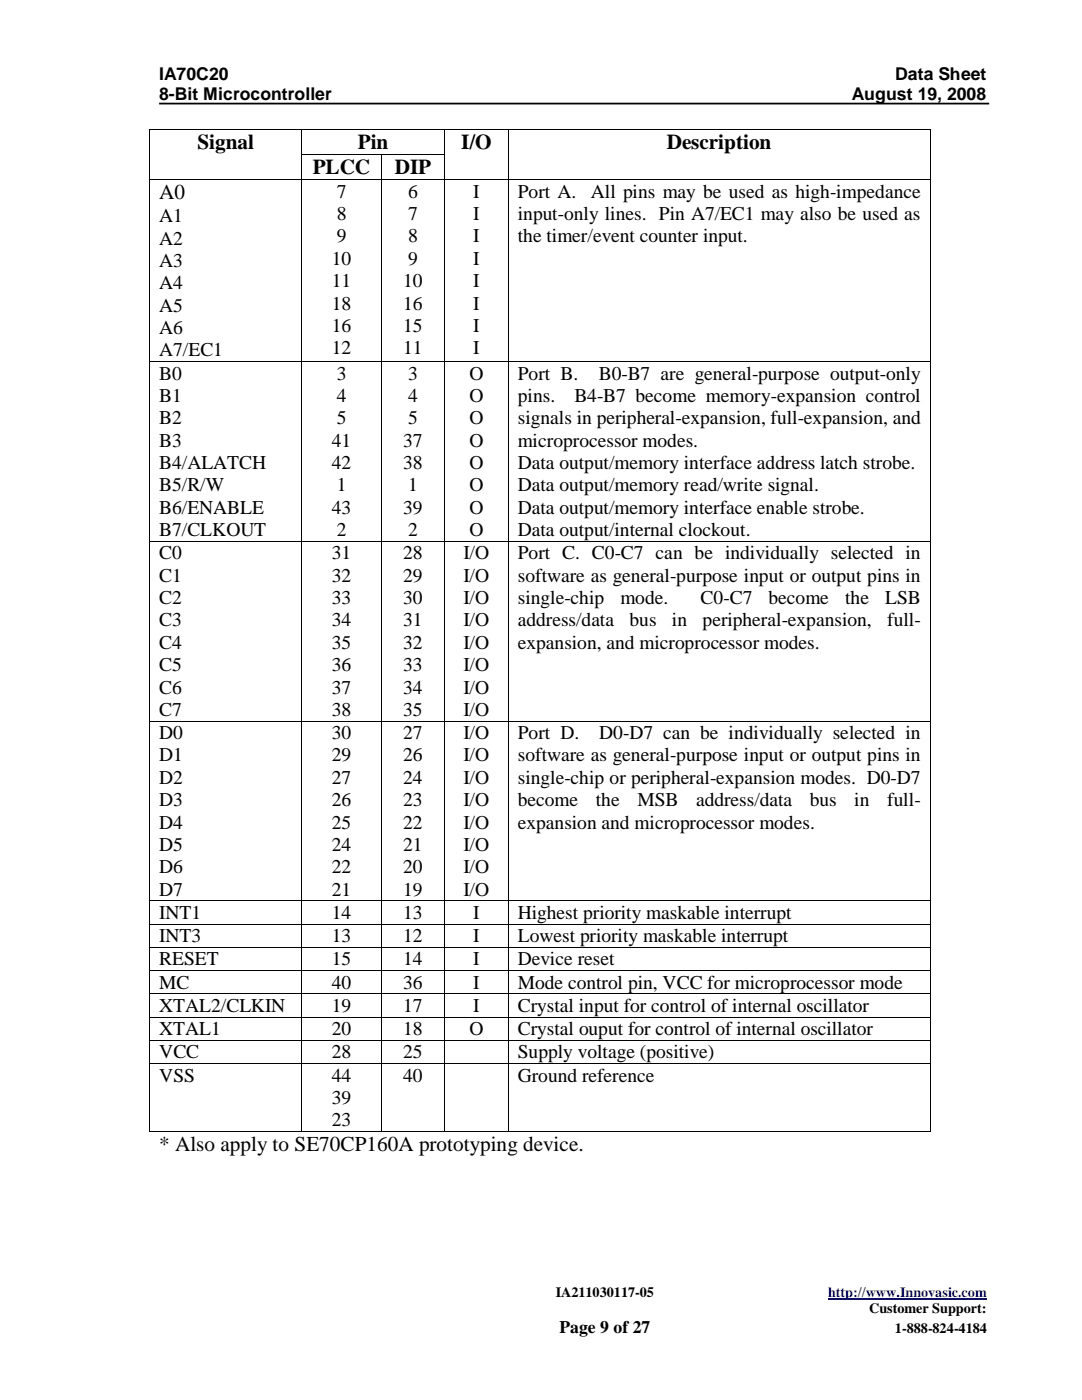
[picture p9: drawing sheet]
<svg xmlns="http://www.w3.org/2000/svg" width="216mm" height="279mm" viewBox="0 0 216 279" stroke-linecap="round" stroke-linejoin="round" font-family="sans-serif">
<defs><g id="words">
<g font-size="4.2">
<text x="39.4" y="29.8">Signal</text>
<text x="71.4" y="29.8">Pin</text>
<text x="92" y="29.8">I/O</text>
<text x="133" y="29.8">Description</text>
<text x="62.4" y="34.8">PLCC</text>
<text x="78.8" y="34.8">DIP</text>
<text x="31.8" y="39.8">A0</text>
<text x="31.8" y="229.7">* Also apply to SE70CP160A prototyping device.</text>
</g>
<g font-size="3.9">
<text x="67.2" y="39.5">7</text>
<text x="81.4" y="39.5">6</text>
<text x="94.4" y="39.5">I</text>
<text x="103.3" y="39.5">Port A.</text>
<text x="117.9" y="39.5">All pins may be used as high-impedance</text>
<text x="31.8" y="44.3">A1</text>
<text x="67.2" y="43.9">8</text>
<text x="81.4" y="43.9">7</text>
<text x="94.4" y="43.9">I</text>
<text x="103.3" y="43.9">input-only lines. Pin A7/EC1 may also be used as</text>
<text x="31.8" y="48.8">A2</text>
<text x="31.8" y="53.3">A3</text>
<text x="66.2" y="52.8">10</text>
<text x="67.2" y="48.4">9</text>
<text x="81.4" y="48.4">8</text>
<text x="81.4" y="52.8">9</text>
<text x="94.4" y="48.4">I</text>
<text x="94.4" y="52.8">I</text>
<text x="103.3" y="48.4">the timer/event counter input.</text>
<text x="31.8" y="57.7">A4</text>
<text x="66.2" y="57.3">11</text>
<text x="80.5" y="57.3">10</text>
<text x="94.4" y="57.3">I</text>
<text x="31.8" y="62.2">A5</text>
<text x="66.2" y="61.8">18</text>
<text x="80.5" y="61.8">16</text>
<text x="94.4" y="61.8">I</text>
<text x="31.8" y="66.6">A6</text>
<text x="31.8" y="71.1">A7/EC1</text>
<text x="66.2" y="66.3">16</text>
<text x="66.2" y="70.7">12</text>
<text x="80.5" y="66.3">15</text>
<text x="80.5" y="70.7">11</text>
<text x="94.4" y="66.3">I</text>
<text x="94.4" y="70.7">I</text>
<text x="31.8" y="75.7">B0</text>
<text x="67.2" y="75.7">3</text>
<text x="81.4" y="75.7">3</text>
<text x="93.7" y="75.7">O</text>
<text x="103.3" y="75.7">Port B.</text>
<text x="119.5" y="75.7">B0-B7 are general-purpose output-only</text>
<text x="31.8" y="80.2">B1</text>
<text x="67.2" y="80.2">4</text>
<text x="81.4" y="80.2">4</text>
<text x="93.7" y="80.2">O</text>
<text x="103.3" y="80.2">pins.</text>
<text x="114.6" y="80.2">B4-B7 become memory-expansion control</text>
<text x="31.8" y="84.7">B2</text>
<text x="31.8" y="89.1">B3</text>
<text x="66.2" y="89.1">41</text>
<text x="67.2" y="84.7">5</text>
<text x="80.5" y="89.1">37</text>
<text x="81.4" y="84.7">5</text>
<text x="93.7" y="84.7">O</text>
<text x="93.7" y="89.1">O</text>
<text x="103.3" y="84.7">signals in peripheral-expansion, full-expansion, and</text>
<text x="103.3" y="89.1">microprocessor modes.</text>
<text x="31.8" y="93.6">B4/ALATCH</text>
<text x="66.2" y="93.6">42</text>
<text x="80.5" y="93.6">38</text>
<text x="93.7" y="93.6">O</text>
<text x="103.3" y="93.6">Data output/memory interface address latch strobe.</text>
<text x="31.8" y="98.1">B5/R/W</text>
<text x="67.2" y="98.1">1</text>
<text x="81.4" y="98.1">1</text>
<text x="93.7" y="98.1">O</text>
<text x="103.3" y="98.1">Data output/memory read/write signal.</text>
<text x="31.8" y="102.5">B6/ENABLE</text>
<text x="31.8" y="107">B7/CLKOUT</text>
<text x="66.2" y="102.5">43</text>
<text x="67.2" y="107">2</text>
<text x="80.5" y="102.5">39</text>
<text x="81.4" y="107">2</text>
<text x="93.7" y="102.5">O</text>
<text x="93.7" y="107">O</text>
<text x="103.3" y="102.5">Data output/memory interface enable strobe.</text>
<text x="103.3" y="107">Data output/internal clockout.</text>
<text x="31.8" y="111.7">C0</text>
<text x="66.2" y="111.7">31</text>
<text x="80.5" y="111.7">28</text>
<text x="92.5" y="111.7">I/O</text>
<text x="103.3" y="111.7">Port C. C0-C7 can be individually selected in</text>
<text x="31.8" y="116.1">C1</text>
<text x="66.2" y="116.1">32</text>
<text x="80.5" y="116.1">29</text>
<text x="92.5" y="116.1">I/O</text>
<text x="103.3" y="116.1">software as general-purpose input or output pins in</text>
<text x="31.8" y="120.5">C2</text>
<text x="31.8" y="125">C3</text>
<text x="66.2" y="120.5">33</text>
<text x="66.2" y="125">34</text>
<text x="80.5" y="120.5">30</text>
<text x="80.5" y="125">31</text>
<text x="92.5" y="120.5">I/O</text>
<text x="92.5" y="125">I/O</text>
<text x="103.3" y="120.5">single-chip</text>
<text x="103.3" y="125">address/data</text>
<text x="123.8" y="120.5">mode.</text>
<text x="125.6" y="125">bus</text>
<text x="134.1" y="125">in</text>
<text x="139.8" y="120.5">C0-C7</text>
<text x="140.2" y="125">peripheral-expansion,</text>
<text x="153.4" y="120.5">become</text>
<text x="168.6" y="120.5">the</text>
<text x="176.6" y="120.5">LSB</text>
<text x="177.1" y="125">full-</text>
<text x="31.8" y="129.5">C4</text>
<text x="66.2" y="129.5">35</text>
<text x="80.5" y="129.5">32</text>
<text x="92.5" y="129.5">I/O</text>
<text x="103.3" y="129.5">expansion, and microprocessor modes.</text>
<text x="31.8" y="134">C5</text>
<text x="66.2" y="134">36</text>
<text x="80.5" y="134">33</text>
<text x="92.5" y="134">I/O</text>
<text x="31.8" y="138.4">C6</text>
<text x="31.8" y="142.9">C7</text>
<text x="66.2" y="138.4">37</text>
<text x="66.2" y="142.9">38</text>
<text x="80.5" y="138.4">34</text>
<text x="80.5" y="142.9">35</text>
<text x="92.5" y="138.4">I/O</text>
<text x="92.5" y="142.9">I/O</text>
<text x="31.8" y="147.5">D0</text>
<text x="66.2" y="147.5">30</text>
<text x="80.5" y="147.5">27</text>
<text x="92.5" y="147.5">I/O</text>
<text x="103.3" y="147.5">Port D.</text>
<text x="119.6" y="147.5">D0-D7 can be individually selected in</text>
<text x="31.8" y="152">D1</text>
<text x="66.2" y="152">29</text>
<text x="80.5" y="152">26</text>
<text x="92.5" y="152">I/O</text>
<text x="103.3" y="152">software as general-purpose input or output pins in</text>
<text x="31.8" y="156.4">D2</text>
<text x="31.8" y="160.9">D3</text>
<text x="66.2" y="156.4">27</text>
<text x="66.2" y="160.9">26</text>
<text x="80.5" y="156.4">24</text>
<text x="80.5" y="160.9">23</text>
<text x="92.5" y="156.4">I/O</text>
<text x="92.5" y="160.9">I/O</text>
<text x="103.3" y="156.4">single-chip or peripheral-expansion modes. D0-D7</text>
<text x="103.3" y="160.9">become</text>
<text x="118.9" y="160.9">the</text>
<text x="127.2" y="160.9">MSB</text>
<text x="138.9" y="160.9">address/data</text>
<text x="161.6" y="160.9">bus</text>
<text x="170.5" y="160.9">in</text>
<text x="177" y="160.9">full-</text>
<text x="31.8" y="165.4">D4</text>
<text x="66.2" y="165.4">25</text>
<text x="80.5" y="165.4">22</text>
<text x="92.5" y="165.4">I/O</text>
<text x="103.3" y="165.4">expansion and microprocessor modes.</text>
<text x="31.8" y="169.8">D5</text>
<text x="66.2" y="169.8">24</text>
<text x="80.5" y="169.8">21</text>
<text x="92.5" y="169.8">I/O</text>
<text x="31.8" y="174.3">D6</text>
<text x="31.8" y="178.8">D7</text>
<text x="66.2" y="174.3">22</text>
<text x="66.2" y="178.8">21</text>
<text x="80.5" y="174.3">20</text>
<text x="80.5" y="178.8">19</text>
<text x="92.5" y="174.3">I/O</text>
<text x="92.5" y="178.8">I/O</text>
<text x="31.8" y="183.4">INT1</text>
<text x="66.2" y="183.4">14</text>
<text x="80.5" y="183.4">13</text>
<text x="94.4" y="183.4">I</text>
<text x="103.3" y="183.4">Highest priority maskable interrupt</text>
<text x="31.8" y="188">INT3</text>
<text x="66.2" y="188">13</text>
<text x="80.5" y="188">12</text>
<text x="94.4" y="188">I</text>
<text x="103.3" y="188">Lowest priority maskable interrupt</text>
<text x="31.8" y="192.7">RESET</text>
<text x="31.8" y="197.3">MC</text>
<text x="66.2" y="192.7">15</text>
<text x="66.2" y="197.3">40</text>
<text x="80.5" y="192.7">14</text>
<text x="80.5" y="197.3">36</text>
<text x="94.4" y="192.7">I</text>
<text x="94.4" y="197.3">I</text>
<text x="103.3" y="192.7">Device reset</text>
<text x="103.3" y="197.3">Mode control pin, VCC for microprocessor mode</text>
<text x="31.8" y="202">XTAL2/CLKIN</text>
<text x="66.2" y="202">19</text>
<text x="80.5" y="202">17</text>
<text x="94.4" y="202">I</text>
<text x="103.3" y="202">Crystal input for control of internal oscillator</text>
<text x="31.8" y="206.6">XTAL1</text>
<text x="66.2" y="206.6">20</text>
<text x="80.5" y="206.6">18</text>
<text x="93.7" y="206.6">O</text>
<text x="103.3" y="206.6">Crystal ouput for control of internal oscillator</text>
<text x="31.8" y="211.2">VCC</text>
<text x="31.8" y="215.9">VSS</text>
<text x="66.2" y="211.2">28</text>
<text x="66.2" y="215.9">44</text>
<text x="80.5" y="211.2">25</text>
<text x="80.5" y="215.9">40</text>
<text x="103.3" y="211.2">Supply voltage (positive)</text>
<text x="103.3" y="215.9">Ground reference</text>
<text x="66.2" y="220.3">39</text>
<text x="66.2" y="224.8">23</text>
</g>
<g font-size="3.5">
<text x="31.8" y="15.9">IA70C20</text>
<text x="178.6" y="15.9">Data Sheet</text>
<text x="31.8" y="20">8-Bit Microcontroller</text>
<text x="170" y="20">August 19, 2008</text>
<text x="111.6" y="265.9">Page 9 of 27</text>
</g>
<g font-size="2.8">
<text x="110.9" y="258.8">IA211030117-05</text>
<text x="173.4" y="262">Customer Support:</text>
<text x="178.6" y="265.9">1-888-824-4184</text>
</g>
<text font-size="2.8" fill="#00f" x="165.2" y="258.8">http://www.Innovasic.com</text>
</g></defs>
<path d="M165.2 259.2h31.7" fill="none" stroke="#00f" stroke-width=".25"/>
<path d="M31.7 20.7h165.7" fill="none" stroke="#000" stroke-width=".35"/>
<g fill="#000">
<path d="M29.8 25.7h.1v.2h-.1z" fill-rule="evenodd"/>
<path d="M29.8 25.7h.1v.2h-.1z" fill-rule="evenodd"/>
<path d="M29.8 30.7h.1v.2h-.1z" fill-rule="evenodd"/>
<path d="M29.8 35.8h.1v.1h-.1z" fill-rule="evenodd"/>
<path d="M60.2 25.7h.1v.2h-.1z" fill-rule="evenodd"/>
<path d="M60.2 30.7h.1v.2h-.1z" fill-rule="evenodd"/>
<path d="M60.2 35.8h.1v.1h-.1z" fill-rule="evenodd"/>
<path d="M76 30.7h.2v.2h-.2z" fill-rule="evenodd"/>
<path d="M76 35.8h.2v.1h-.2z" fill-rule="evenodd"/>
<path d="M88.7 25.7h.1v.2h-.1z" fill-rule="evenodd"/>
<path d="M88.7 30.7h.1v.2h-.1z" fill-rule="evenodd"/>
<path d="M88.7 35.8h.1v.1h-.1z" fill-rule="evenodd"/>
<path d="M101.3 25.7h.2v.2h-.2z" fill-rule="evenodd"/>
<path d="M101.3 30.7h.2v.2h-.2z" fill-rule="evenodd"/>
<path d="M101.3 35.8h.2v.1h-.2z" fill-rule="evenodd"/>
<path d="M185.6 25.7h.2v.2h-.2z" fill-rule="evenodd"/>
<path d="M185.6 25.7h.2v.2h-.2z" fill-rule="evenodd"/>
<path d="M185.6 30.7h.2v.2h-.2z" fill-rule="evenodd"/>
<path d="M185.6 35.8h.2v.1h-.2z" fill-rule="evenodd"/>
<path d="M29.8 72.1h.1v.1h-.1z" fill-rule="evenodd"/>
<path d="M60.2 72.1h.1v.1h-.1z" fill-rule="evenodd"/>
<path d="M76 72.1h.2v.1h-.2z" fill-rule="evenodd"/>
<path d="M88.7 72.1h.1v.1h-.1z" fill-rule="evenodd"/>
<path d="M101.3 72.1h.2v.1h-.2z" fill-rule="evenodd"/>
<path d="M185.6 72.1h.2v.1h-.2z" fill-rule="evenodd"/>
<path d="M29.8 107.9h.1v.2h-.1z" fill-rule="evenodd"/>
<path d="M60.2 107.9h.1v.2h-.1z" fill-rule="evenodd"/>
<path d="M76 107.9h.2v.2h-.2z" fill-rule="evenodd"/>
<path d="M88.7 107.9h.1v.2h-.1z" fill-rule="evenodd"/>
<path d="M101.3 107.9h.2v.2h-.2z" fill-rule="evenodd"/>
<path d="M185.6 107.9h.2v.2h-.2z" fill-rule="evenodd"/>
<path d="M29.8 143.8h.1v.2h-.1z" fill-rule="evenodd"/>
<path d="M60.2 143.8h.1v.2h-.1z" fill-rule="evenodd"/>
<path d="M76 143.8h.2v.2h-.2z" fill-rule="evenodd"/>
<path d="M88.7 143.8h.1v.2h-.1z" fill-rule="evenodd"/>
<path d="M101.3 143.8h.2v.2h-.2z" fill-rule="evenodd"/>
<path d="M185.6 143.8h.2v.2h-.2z" fill-rule="evenodd"/>
<path d="M29.8 179.7h.1v.2h-.1z" fill-rule="evenodd"/>
<path d="M60.2 179.7h.1v.2h-.1z" fill-rule="evenodd"/>
<path d="M76 179.7h.2v.2h-.2z" fill-rule="evenodd"/>
<path d="M88.7 179.7h.1v.2h-.1z" fill-rule="evenodd"/>
<path d="M101.3 179.7h.2v.2h-.2z" fill-rule="evenodd"/>
<path d="M185.6 179.7h.2v.2h-.2z" fill-rule="evenodd"/>
<path d="M29.8 184.3h.1v.2h-.1z" fill-rule="evenodd"/>
<path d="M29.8 189h.1v.1h-.1z" fill-rule="evenodd"/>
<path d="M29.8 193.6h.1v.2h-.1z" fill-rule="evenodd"/>
<path d="M29.8 198.3h.1v.1h-.1z" fill-rule="evenodd"/>
<path d="M60.2 184.3h.1v.2h-.1z" fill-rule="evenodd"/>
<path d="M60.2 189h.1v.1h-.1z" fill-rule="evenodd"/>
<path d="M60.2 193.6h.1v.2h-.1z" fill-rule="evenodd"/>
<path d="M60.2 198.3h.1v.1h-.1z" fill-rule="evenodd"/>
<path d="M76 184.3h.2v.2h-.2z" fill-rule="evenodd"/>
<path d="M76 189h.2v.1h-.2z" fill-rule="evenodd"/>
<path d="M76 193.6h.2v.2h-.2z" fill-rule="evenodd"/>
<path d="M76 198.3h.2v.1h-.2z" fill-rule="evenodd"/>
<path d="M88.7 184.3h.1v.2h-.1z" fill-rule="evenodd"/>
<path d="M88.7 189h.1v.1h-.1z" fill-rule="evenodd"/>
<path d="M88.7 193.6h.1v.2h-.1z" fill-rule="evenodd"/>
<path d="M88.7 198.3h.1v.1h-.1z" fill-rule="evenodd"/>
<path d="M101.3 184.3h.2v.2h-.2z" fill-rule="evenodd"/>
<path d="M101.3 189h.2v.1h-.2z" fill-rule="evenodd"/>
<path d="M101.3 193.6h.2v.2h-.2z" fill-rule="evenodd"/>
<path d="M101.3 198.3h.2v.1h-.2z" fill-rule="evenodd"/>
<path d="M185.6 184.3h.2v.2h-.2z" fill-rule="evenodd"/>
<path d="M185.6 189h.2v.1h-.2z" fill-rule="evenodd"/>
<path d="M185.6 193.6h.2v.2h-.2z" fill-rule="evenodd"/>
<path d="M185.6 198.3h.2v.1h-.2z" fill-rule="evenodd"/>
<path d="M29.8 202.9h.1v.2h-.1z" fill-rule="evenodd"/>
<path d="M29.8 207.5h.1v.2h-.1z" fill-rule="evenodd"/>
<path d="M29.8 212.2h.1v.1h-.1z" fill-rule="evenodd"/>
<path d="M60.2 202.9h.1v.2h-.1z" fill-rule="evenodd"/>
<path d="M60.2 207.5h.1v.2h-.1z" fill-rule="evenodd"/>
<path d="M60.2 212.2h.1v.1h-.1z" fill-rule="evenodd"/>
<path d="M76 202.9h.2v.2h-.2z" fill-rule="evenodd"/>
<path d="M76 207.5h.2v.2h-.2z" fill-rule="evenodd"/>
<path d="M76 212.2h.2v.1h-.2z" fill-rule="evenodd"/>
<path d="M88.7 202.9h.1v.2h-.1z" fill-rule="evenodd"/>
<path d="M88.7 207.5h.1v.2h-.1z" fill-rule="evenodd"/>
<path d="M88.7 212.2h.1v.1h-.1z" fill-rule="evenodd"/>
<path d="M101.3 202.9h.2v.2h-.2z" fill-rule="evenodd"/>
<path d="M101.3 207.5h.2v.2h-.2z" fill-rule="evenodd"/>
<path d="M101.3 212.2h.2v.1h-.2z" fill-rule="evenodd"/>
<path d="M185.6 202.9h.2v.2h-.2z" fill-rule="evenodd"/>
<path d="M185.6 207.5h.2v.2h-.2z" fill-rule="evenodd"/>
<path d="M185.6 212.2h.2v.1h-.2z" fill-rule="evenodd"/>
<path d="M29.8 225.8h.1v.1h-.1z" fill-rule="evenodd"/>
<path d="M29.8 225.8h.1v.1h-.1z" fill-rule="evenodd"/>
<path d="M60.2 225.8h.1v.1h-.1z" fill-rule="evenodd"/>
<path d="M76 225.8h.2v.1h-.2z" fill-rule="evenodd"/>
<path d="M88.7 225.8h.1v.1h-.1z" fill-rule="evenodd"/>
<path d="M101.3 225.8h.2v.1h-.2z" fill-rule="evenodd"/>
<path d="M185.6 225.8h.2v.1h-.2z" fill-rule="evenodd"/>
<path d="M185.6 225.8h.2v.1h-.2z" fill-rule="evenodd"/>
</g>
<g fill="none" stroke="#000" stroke-width=".2">
<path d="M29.9 25.9v4.8M29.9 30.9v4.9M29.9 35.9v36.2M29.9 25.8h30.3M29.9 35.9h30.3M60.2 25.9v4.8M60.2 30.9v4.9M60.2 35.9v36.2M60.3 25.8h28.4M60.3 30.8h15.7M60.3 35.9h15.7M76.1 30.9v4.9"/>
<path d="M76.1 35.9v36.2M76.2 30.8h12.5M76.2 35.9h12.5M88.7 25.9v4.8M88.7 30.9v4.9M88.7 35.9v36.2M88.8 25.8h12.5M88.8 35.9h12.5M101.4 25.9v4.8M101.4 30.9v4.9M101.4 35.9v36.2M101.5 25.8h84.1"/>
<path d="M101.5 35.9h84.1M185.7 25.9v4.8M185.7 30.9v4.9M185.7 35.9v36.2M29.9 72.2v35.7M29.9 72.1h30.3M60.2 72.2v35.7M60.3 72.1h15.7M76.1 72.2v35.7M76.2 72.1h12.5M88.7 72.2v35.7M88.8 72.1h12.5"/>
<path d="M101.4 72.2v35.7M101.5 72.1h84.1M185.7 72.2v35.7M29.9 108.1v35.7M29.9 108h30.3M60.2 108.1v35.7M60.3 108h15.7M76.1 108.1v35.7M76.2 108h12.5M88.7 108.1v35.7M88.8 108h12.5M101.4 108.1v35.7"/>
<path d="M101.5 108h84.1M185.7 108.1v35.7M29.9 144v35.7M29.9 143.9h30.3M60.2 144v35.7M60.3 143.9h15.7M76.1 144v35.7M76.2 143.9h12.5M88.7 144v35.7M88.8 143.9h12.5M101.4 144v35.7M101.5 143.9h84.1"/>
<path d="M185.7 144v35.7M29.9 179.9v4.4M29.9 179.8h30.3M60.2 179.9v4.4M60.3 179.8h15.7M76.1 179.9v4.4M76.2 179.8h12.5M88.7 179.9v4.4M88.8 179.8h12.5M101.4 179.9v4.4M101.5 179.8h84.1M185.7 179.9v4.4"/>
<path d="M29.9 184.5v4.5M29.9 189.1v4.5M29.9 193.8v4.5M29.9 198.4v4.5M29.9 184.4h30.3M29.9 189h30.3M29.9 193.7h30.3M29.9 198.4h30.3M60.2 184.5v4.5M60.2 189.1v4.5M60.2 193.8v4.5M60.2 198.4v4.5"/>
<path d="M60.3 184.4h15.7M60.3 189h15.7M60.3 193.7h15.7M60.3 198.4h15.7M76.1 184.5v4.5M76.1 189.1v4.5M76.1 193.8v4.5M76.1 198.4v4.5M76.2 184.4h12.5M76.2 189h12.5M76.2 193.7h12.5M76.2 198.4h12.5"/>
<path d="M88.7 184.5v4.5M88.7 189.1v4.5M88.7 193.8v4.5M88.7 198.4v4.5M88.8 184.4h12.5M88.8 189h12.5M88.8 193.7h12.5M88.8 198.4h12.5M101.4 184.5v4.5M101.4 189.1v4.5M101.4 193.8v4.5M101.4 198.4v4.5"/>
<path d="M101.5 184.4h84.1M101.5 189h84.1M101.5 193.7h84.1M101.5 198.4h84.1M185.7 184.5v4.5M185.7 189.1v4.5M185.7 193.8v4.5M185.7 198.4v4.5M29.9 203.1v4.4M29.9 207.7v4.5M29.9 212.3v13.5M29.9 203h30.3"/>
<path d="M29.9 207.6h30.3M29.9 212.2h30.3M60.2 203.1v4.4M60.2 207.7v4.5M60.2 212.3v13.5M60.3 203h15.7M60.3 207.6h15.7M60.3 212.2h15.7M76.1 203.1v4.4M76.1 207.7v4.5M76.1 212.3v13.5M76.2 203h12.5"/>
<path d="M76.2 207.6h12.5M76.2 212.2h12.5M88.7 203.1v4.4M88.7 207.7v4.5M88.7 212.3v13.5M88.8 203h12.5M88.8 207.6h12.5M88.8 212.2h12.5M101.4 203.1v4.4M101.4 207.7v4.5M101.4 212.3v13.5M101.5 203h84.1"/>
<path d="M101.5 207.6h84.1M101.5 212.2h84.1M185.7 203.1v4.4M185.7 207.7v4.5M185.7 212.3v13.5M29.9 225.8h30.3M60.3 225.8h15.7M76.2 225.8h12.5M88.8 225.8h12.5M101.5 225.8h84.1"/>
</g>
<use href="#words"/>
</svg>
